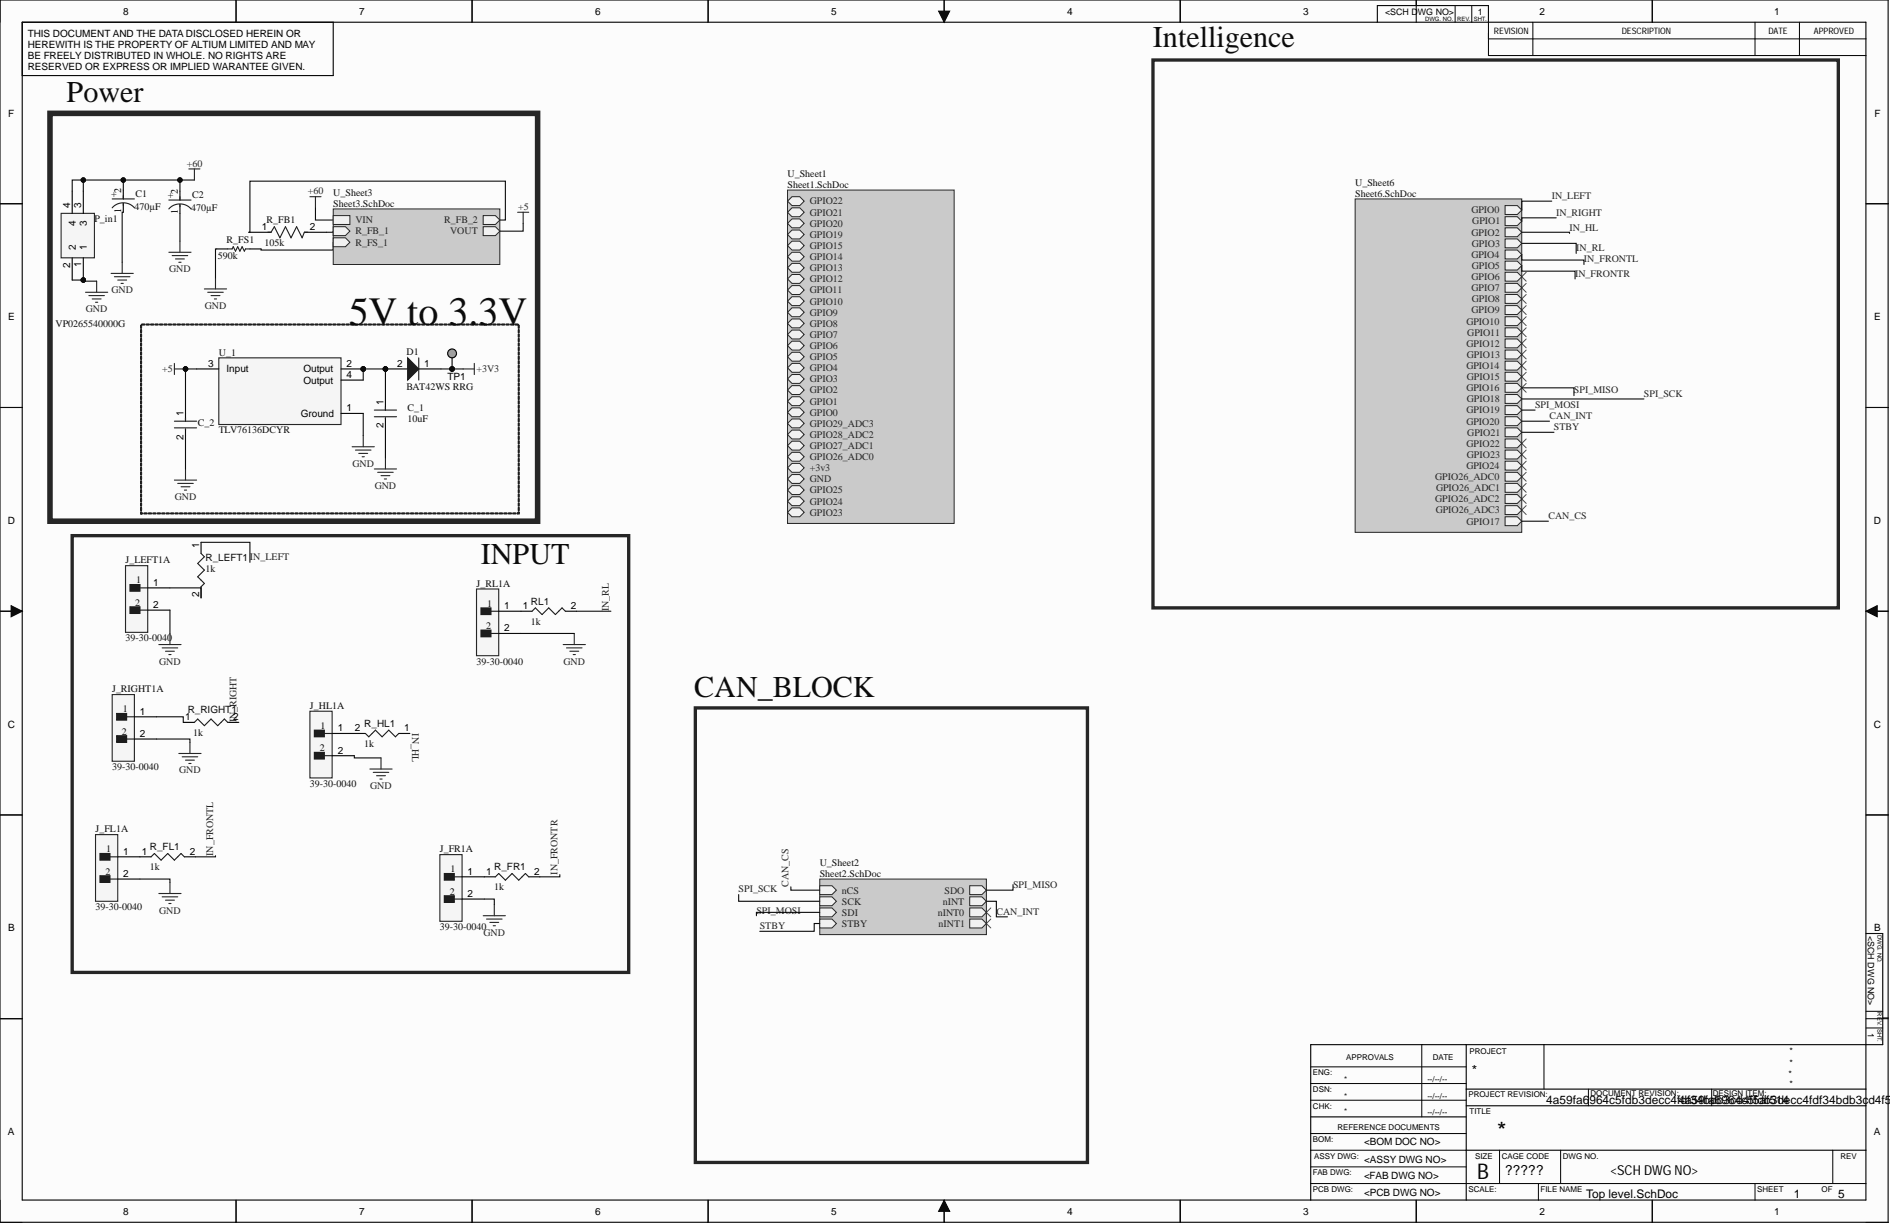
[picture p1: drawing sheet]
<svg xmlns="http://www.w3.org/2000/svg" width="431mm" height="279mm" viewBox="0 0 431 279" stroke-linecap="round" stroke-linejoin="round" font-family="sans-serif">
<defs><g id="words">
<text font-size="9.2" fill="#0e0e0e" x="79.6" y="74.1">5V to 3.3V</text>
<g font-size="6.9" fill="#0e0e0e">
<text x="263.2" y="10.7">Intelligence</text>
<text x="15.2" y="23.4">Power</text>
<text x="109.8" y="128.7">INPUT</text>
<text x="158.5" y="159.1">CAN_BLOCK</text>
</g>
<text font-size="5.5" x="341.8" y="259.9">*</text>
<text font-size="4.9" x="337.2" y="269.1">B</text>
<g font-size="3.2">
<text x="336" y="245.4">*</text>
<text x="343.6" y="268.2">?????</text>
</g>
<g font-size="3.1">
<text x="367.7" y="268.2">&lt;SCH DW</text>
<text x="379.6" y="268.2">G NO&gt;</text>
</g>
<g font-size="2.7">
<text x="353" y="252.1">4a59fa6964c5fdb3decc4fdf34bdb3cd4f5af514</text>
<text x="383.1" y="252.1">4a59fa6964c5fdb3decc4fdf34bdb3cd4f5a</text>
<text x="362.1" y="273.4">Top level.SchDoc</text>
<text x="409.5" y="273.4">1</text>
<text x="419.7" y="273.4">5</text>
</g>
<g font-size="2.3">
<text x="28.1" y="3.3">8</text>
<text x="82" y="3.3">7</text>
<text x="135.9" y="3.3">6</text>
<text x="189.8" y="3.3">5</text>
<text x="243.6" y="3.3">4</text>
<text x="297.5" y="3.3">3</text>
<text x="351.4" y="3.3">2</text>
<text x="405" y="3.3">1</text>
<text x="6.3" y="8.4">THIS DOCUMENT AND THE DATA DISCLOSED HEREIN OR</text>
<text x="6.3" y="11">HEREWITH IS THE PROPERTY OF ALTIUM LIMITED AND MAY</text>
<text x="6.3" y="13.5">BE FREELY DISTRIBUTED IN WHOLE. NO RIGHTS ARE</text>
<text x="6.3" y="16">RESERVED OR EXPRESS OR IMPLIED WARANTEE GIVEN.</text>
<text x="1.9" y="26.6">F</text>
<text x="427.9" y="26.6">F</text>
<text x="16" y="47.4" transform="rotate(-90 16 47.4)">4</text>
<text x="18.6" y="47.4" transform="rotate(-90 18.6 47.4)">3</text>
<text x="27.6" y="44.1" transform="rotate(-90 27.6 44.1)">2</text>
<text x="40.6" y="44.4" transform="rotate(-90 40.6 44.4)">2</text>
<text x="17.3" y="51.6" transform="rotate(-90 17.3 51.6)">4</text>
<text x="19.8" y="51.6" transform="rotate(-90 19.8 51.6)">3</text>
<text x="27.6" y="48.5" transform="rotate(-90 27.6 48.5)">1</text>
<text x="40.6" y="48.8" transform="rotate(-90 40.6 48.8)">1</text>
<text x="59.8" y="52.6">1</text>
<text x="70.7" y="52.6">2</text>
<text x="17.3" y="57.1" transform="rotate(-90 17.3 57.1)">2</text>
<text x="19.8" y="57.1" transform="rotate(-90 19.8 57.1)">1</text>
<text x="16" y="61.3" transform="rotate(-90 16 61.3)">2</text>
<text x="18.6" y="61" transform="rotate(-90 18.6 61)">1</text>
<text x="1.9" y="73.1">E</text>
<text x="427.8" y="73.1">E</text>
<text x="47.5" y="83.8">3</text>
<text x="79.1" y="83.8">2</text>
<text x="90.6" y="83.8">2</text>
<text x="96.9" y="83.8">1</text>
<text x="51.7" y="85">Input</text>
<text x="69.3" y="85">Output</text>
<text x="69.3" y="87.6">Output</text>
<text x="79.1" y="86.3">4</text>
<text x="102.2" y="86.8">TP1</text>
<text x="41.9" y="94.9" transform="rotate(-90 41.9 94.9)">1</text>
<text x="68.7" y="95.2">Ground</text>
<text x="79.1" y="93.9">1</text>
<text x="87.5" y="92.3" transform="rotate(-90 87.5 92.3)">1</text>
<text x="41.9" y="100.3" transform="rotate(-90 41.9 100.3)">2</text>
<text x="87.5" y="97.8" transform="rotate(-90 87.5 97.8)">2</text>
<text x="1.8" y="119.6">D</text>
<text x="427.8" y="119.6">D</text>
<text x="45.4" y="125.1" transform="rotate(-90 45.4 125.1)">1</text>
<text x="35" y="133.7">1</text>
<text x="45.4" y="136.4" transform="rotate(-90 45.4 136.4)">2</text>
<text x="35" y="138.8">2</text>
<text x="115.1" y="139.1">1</text>
<text x="119.3" y="139.1">1</text>
<text x="130.3" y="139.1">2</text>
<text x="115.1" y="144.1">2</text>
<text x="1.8" y="166.1">C</text>
<text x="31.9" y="163.2">1</text>
<text x="42.3" y="164.4">1</text>
<text x="53.2" y="164.4">2</text>
<text x="77.1" y="167">1</text>
<text x="81" y="167">2</text>
<text x="92.3" y="167">1</text>
<text x="427.8" y="166.1">C</text>
<text x="31.9" y="168.2">2</text>
<text x="77.1" y="172">2</text>
<text x="28.1" y="195.1">1</text>
<text x="32.4" y="195.1">1</text>
<text x="43.4" y="195.1">2</text>
<text x="28.1" y="200.2">2</text>
<text x="106.8" y="199.7">1</text>
<text x="111" y="199.7">1</text>
<text x="122" y="199.7">2</text>
<text x="106.8" y="204.8">2</text>
<text x="1.9" y="212.6">B</text>
<text x="427.8" y="212.6">B</text>
<text x="1.8" y="259.1">A</text>
<text x="311.4" y="261.3">&lt;BOM DOC NO&gt;</text>
<text x="427.8" y="259.1">A</text>
<text x="311.4" y="269.2">&lt;FAB DWG NO&gt;</text>
<text x="311.4" y="265.4">&lt;ASSY DWG NO&gt;</text>
<text x="311.4" y="273">&lt;PCB DWG NO&gt;</text>
<text x="28.1" y="277.3">8</text>
<text x="82" y="277.3">7</text>
<text x="135.9" y="277.3">6</text>
<text x="189.8" y="277.3">5</text>
<text x="243.6" y="277.3">4</text>
<text x="297.5" y="277.3">3</text>
<text x="351.4" y="277.3">2</text>
<text x="405" y="277.3">1</text>
</g>
<g font-size="2.3" fill="#262626">
<text x="42.6" y="38.1">+60</text>
<text x="70.3" y="44.4">+60</text>
<text x="118.3" y="47.9">+5</text>
<text x="184.8" y="46.7">GPIO22</text>
<text x="354.2" y="45.4">IN_LEFT</text>
<text x="81.1" y="51">VIN</text>
<text x="81.1" y="53.5">R_FB_1</text>
<text x="101.4" y="51">R_FB_2</text>
<text x="102.7" y="53.5">VOUT</text>
<text x="184.8" y="49.2">GPIO21</text>
<text x="184.8" y="51.8">GPIO20</text>
<text x="335.9" y="48.7">GPIO0</text>
<text x="335.9" y="53.8">GPIO2</text>
<text x="336.1" y="51.2">GPIO1</text>
<text x="355.2" y="49.2">IN_RIGHT</text>
<text x="358.3" y="52.8">IN_HL</text>
<text x="81.1" y="56.1">R_FS_1</text>
<text x="184.8" y="54.3">GPIO19</text>
<text x="184.8" y="56.8">GPIO15</text>
<text x="184.8" y="59.4">GPIO14</text>
<text x="335.9" y="58.9">GPIO4</text>
<text x="336" y="56.3">GPIO3</text>
<text x="359.8" y="57.3">IN_RL</text>
<text x="361.6" y="59.9">IN_FRONTL</text>
<text x="38.6" y="62.2">GND</text>
<text x="184.8" y="61.9">GPIO13</text>
<text x="184.8" y="64.4">GPIO12</text>
<text x="335.9" y="63.9">GPIO6</text>
<text x="336" y="61.4">GPIO5</text>
<text x="359.6" y="63.2">IN_FRONTR</text>
<text x="19.6" y="71.3">GND</text>
<text x="25.4" y="67">GND</text>
<text x="46.7" y="70.5">GND</text>
<text x="184.8" y="67">GPIO11</text>
<text x="184.8" y="69.5">GPIO10</text>
<text x="335.9" y="66.5">GPIO7</text>
<text x="335.9" y="71.5">GPIO9</text>
<text x="336" y="69">GPIO8</text>
<text x="184.8" y="72">GPIO9</text>
<text x="184.8" y="74.6">GPIO8</text>
<text x="184.8" y="77.1">GPIO7</text>
<text x="334.7" y="74.1">GPIO10</text>
<text x="335" y="76.6">GPIO11</text>
<text x="184.8" y="79.7">GPIO6</text>
<text x="184.8" y="82.2">GPIO5</text>
<text x="334.8" y="79.1">GPIO12</text>
<text x="334.9" y="81.7">GPIO13</text>
<text x="37" y="85">+5</text>
<text x="108.8" y="85">+3V3</text>
<text x="184.8" y="84.7">GPIO4</text>
<text x="184.8" y="87.3">GPIO3</text>
<text x="184.8" y="89.8">GPIO2</text>
<text x="334.7" y="84.2">GPIO14</text>
<text x="334.7" y="89.3">GPIO16</text>
<text x="334.8" y="86.8">GPIO15</text>
<text x="359.3" y="89.8">SPI_MISO</text>
<text x="184.8" y="92.3">GPIO1</text>
<text x="184.8" y="94.9">GPIO0</text>
<text x="334.8" y="94.4">GPIO19</text>
<text x="334.8" y="91.8">GPIO18</text>
<text x="350.4" y="93.1">SPI_MOSI</text>
<text x="353.7" y="95.6">CAN_INT</text>
<text x="375.3" y="90.6">SPI_SCK</text>
<text x="184.8" y="97.4">GPIO29_ADC3</text>
<text x="184.8" y="100">GPIO28_ADC2</text>
<text x="334.7" y="96.9">GPIO20</text>
<text x="334.8" y="102">GPIO22</text>
<text x="335" y="99.4">GPIO21</text>
<text x="354.7" y="98.2">STBY</text>
<text x="80.5" y="106.5">GND</text>
<text x="184.8" y="102.5">GPIO27_ADC1</text>
<text x="184.8" y="105">GPIO26_ADC0</text>
<text x="184.8" y="107.6">+3v3</text>
<text x="334.7" y="107.1">GPIO24</text>
<text x="334.9" y="104.5">GPIO23</text>
<text x="85.5" y="111.6">GND</text>
<text x="184.8" y="110.1">GND</text>
<text x="184.8" y="112.6">GPIO25</text>
<text x="327.6" y="109.6">GPIO26_ADC0</text>
<text x="327.8" y="112.1">GPIO26_ADC1</text>
<text x="39.9" y="114.2">GND</text>
<text x="184.8" y="115.2">GPIO24</text>
<text x="184.8" y="117.7">GPIO23</text>
<text x="327.6" y="114.7">GPIO26_ADC2</text>
<text x="327.7" y="117.2">GPIO26_ADC3</text>
<text x="334.8" y="119.7">GPIO17</text>
<text x="353.5" y="118.5">CAN_CS</text>
<text x="57.1" y="127.9">IN_LEFT</text>
<text x="139" y="139.5" transform="rotate(-90 139 139.5)">IN_RL</text>
<text x="36.3" y="151.7">GND</text>
<text x="128.6" y="151.7">GND</text>
<text x="54" y="164.9" transform="rotate(-90 54 164.9)">IN_RIGHT</text>
<text x="94.1" y="167.4" transform="rotate(90 94.1 167.4)">IN_HL</text>
<text x="40.9" y="176.6">GND</text>
<text x="84.5" y="180.1">GND</text>
<text x="48.7" y="195.3" transform="rotate(-90 48.7 195.3)">IN_FRONTL</text>
<text x="127.3" y="199.6" transform="rotate(-90 127.3 199.6)">IN_FRONTR</text>
<text x="168.6" y="203.7">SPI_SCK</text>
<text x="180" y="202.4" transform="rotate(-90 180 202.4)">CAN_CS</text>
<text x="192.2" y="204">nCS</text>
<text x="215.6" y="204">SDO</text>
<text x="231.3" y="202.7">SPI_MISO</text>
<text x="36.3" y="208.5">GND</text>
<text x="172.7" y="208.5">SPI_MOSI</text>
<text x="192.2" y="206.5">SCK</text>
<text x="192.2" y="209">SDI</text>
<text x="214.1" y="209">nINT0</text>
<text x="215.2" y="206.5">nINT</text>
<text x="227.4" y="208.8">CAN_INT</text>
<text x="110.4" y="213.6">GND</text>
<text x="173.4" y="212.1">STBY</text>
<text x="192.2" y="211.6">STBY</text>
<text x="214.3" y="211.6">nINT1</text>
</g>
<g font-size="2.3" fill="#0e0e0e">
<text x="179.8" y="40.3">U_Sheet1</text>
<text x="25.4" y="44.9">+</text>
<text x="30.7" y="47.9">470µF</text>
<text x="30.9" y="44.9">C1</text>
<text x="38.3" y="45.2">+</text>
<text x="43.9" y="45.2">C2</text>
<text x="76.1" y="44.6">U_Sheet3</text>
<text x="76.1" y="47.2">Sheet3.SchDoc</text>
<text x="179.8" y="42.9">Sheet1.SchDoc</text>
<text x="309.3" y="42.4">U_Sheet6</text>
<text x="309.3" y="44.9">Sheet6.SchDoc</text>
<text x="21.6" y="50.7">P_in1</text>
<text x="43.6" y="48.2">470µF</text>
<text x="60.9" y="51">R_FB1</text>
<text x="49.7" y="59.1">590k</text>
<text x="51.7" y="55.6">R_FS1</text>
<text x="60.3" y="56.1">105k</text>
<text x="12.7" y="74.6">VP0265540000G</text>
<text x="50" y="81.2">U_1</text>
<text x="92.8" y="80.9">D1</text>
<text x="92.8" y="89">BAT42WS RRG</text>
<text x="93.1" y="93.9">C_1</text>
<text x="45.1" y="97.2">C_2</text>
<text x="50" y="98.9">TLV76136DCYR</text>
<text x="93.1" y="96.4">10uF</text>
<text x="28.7" y="128.6">J_LEFT1A</text>
<text x="46.9" y="130.6">1k</text>
<text x="46.9" y="128.2">R_LEFT1</text>
<text x="31.1" y="133.2">1</text>
<text x="108.8" y="133.9">J_RL1A</text>
<text x="30.9" y="138.3">2</text>
<text x="111" y="143.6">2</text>
<text x="111.2" y="138.5">1</text>
<text x="121.2" y="142.6">1k</text>
<text x="121.2" y="138">RL1</text>
<text x="28.7" y="146.4">39-30-0040</text>
<text x="108.8" y="151.7">39-30-0040</text>
<text x="25.6" y="158">J_RIGHT1A</text>
<text x="70.7" y="161.8">J_HL1A</text>
<text x="27.8" y="167.7">2</text>
<text x="28.1" y="162.6">1</text>
<text x="42.9" y="162.7">R_RIGHT1</text>
<text x="44.1" y="167.9">1k</text>
<text x="73.2" y="166.4">1</text>
<text x="83.2" y="165.9">R_HL1</text>
<text x="73" y="171.5">2</text>
<text x="83.2" y="170.5">1k</text>
<text x="25.6" y="175.8">39-30-0040</text>
<text x="70.7" y="179.6">39-30-0040</text>
<text x="21.8" y="190">J_FL1A</text>
<text x="24.3" y="194.6">1</text>
<text x="34.2" y="194.1">R_FL1</text>
<text x="100.4" y="194.6">J_FR1A</text>
<text x="187.1" y="197.6">U_Sheet2</text>
<text x="24" y="199.6">2</text>
<text x="34.2" y="198.6">1k</text>
<text x="102.9" y="199.1">1</text>
<text x="112.8" y="203.2">1k</text>
<text x="112.8" y="198.7">R_FR1</text>
<text x="187.1" y="200.2">Sheet2.SchDoc</text>
<text x="21.8" y="207.8">39-30-0040</text>
<text x="102.7" y="204.2">2</text>
<text x="100.4" y="212.3">39-30-0040</text>
</g>
<g font-size="2">
<text x="316.2" y="3.4">&lt;SCH DWG NO&gt;</text>
<text x="337.4" y="3.4">1</text>
<text x="341" y="7.7">REVISION</text>
<text x="370.2" y="7.7">DESCRIPTION</text>
<text x="403.7" y="7.7">DATE</text>
<text x="414.1" y="7.7">APPROVED</text>
<text x="426.4" y="213.6" transform="rotate(90 426.4 213.6)">&lt;SCH DWG NO&gt;</text>
<text x="426.4" y="235.8" transform="rotate(90 426.4 235.8)">1</text>
<text x="408.3" y="245.9">*</text>
<text x="408.5" y="240.6">*</text>
<text x="408.5" y="243.2">*</text>
<text x="408.5" y="248.2">*</text>
</g>
<g font-size="1.8">
<text x="299.7" y="245.4">ENG:</text>
<text x="307.3" y="241.9">APPROVALS</text>
<text x="327.1" y="241.9">DATE</text>
<text x="335.5" y="240.6">PROJECT</text>
<text x="299.7" y="249.2">DSN:</text>
<text x="306.8" y="247">*</text>
<text x="306.8" y="250.8">*</text>
<text x="325.8" y="247">--/--/--</text>
<text x="325.8" y="250.8">--/--/--</text>
<text x="335.2" y="250.5">PROJECT REVISION:</text>
<text x="363.1" y="250.3">DOCUMENT REVISION:</text>
<text x="391" y="250.3">DESIGN ITEM:</text>
<text x="299.7" y="253">CHK:</text>
<text x="305.3" y="257.9">REFERENCE DOCUMENTS</text>
<text x="306.8" y="254.3">*</text>
<text x="325.8" y="254.6">--/--/--</text>
<text x="335.5" y="254.3">TITLE</text>
<text x="299.7" y="260.7">BOM:</text>
<text x="299.7" y="268.3">FAB DWG:</text>
<text x="300" y="264.5">ASSY DWG:</text>
<text x="336.7" y="264.5">SIZE</text>
<text x="342.8" y="264.5">CAGE CODE</text>
<text x="356.8" y="264.5">DWG NO.</text>
<text x="420.2" y="264.5">REV</text>
<text x="299.7" y="272.1">PCB DWG:</text>
<text x="335.2" y="272.1">SCALE:</text>
<text x="351.7" y="272.1">FILE NAME</text>
<text x="401.1" y="272.1">SHEET</text>
<text x="415.8" y="272.1">OF</text>
</g>
<g font-size="1.4">
<text x="325.3" y="4.8">DWG. NO.</text>
<text x="332.7" y="4.8">REV.</text>
<text x="336.5" y="4.8">SHT.</text>
<text x="428.6" y="213.3" transform="rotate(90 428.6 213.3)">DWG. NO.</text>
<text x="428.6" y="231.1" transform="rotate(90 428.6 231.1)">REV.</text>
<text x="428.6" y="234.9" transform="rotate(90 428.6 234.9)">SHT.</text>
</g>
</g></defs>
<g fill="#fcfcfc">
<path d="M0 0h431.1v279h-431.1z" fill-rule="evenodd"/>
<path d="M5.1 5.1h420.9v268.9h-420.9z" fill-rule="evenodd"/>
</g>
<g fill="none" stroke="#000" stroke-width=".23">
<path d="M0 0v5.1M53.9 0v5.1M107.8 0v5.1M161.6 0v5.1M215.5 0v5.1M269.4 0v5.1M323.3 0v5.1M377.2 0v5.1M214.3 2.5h2.5l-1.3 2.6zM332.2 1.3v3.8M336 1.3v3.8M339.8 5.1v7.6h86.2"/>
<path d="M339.8 8.9h86.2M349.9 5.1v7.6M400.6 5.1v7.6M410.8 5.1v7.6M0 46.5h5.1M426 46.5h5.1M0 93h5.1M426 93h5.1M0 139.5h5.1M2.5 138.3l2.6 1.2-2.6 1.3zM426 139.5l2.5-1.2v2.5zM426 139.5h5.1"/>
<path d="M0 186h5.1M426 186h5.1M0 232.5h5.1M324.6 238.5v16.4M352.5 238.5v10.1M426 232.5h5.1M426 234.7h3.8M426 230.8h3.8M299.2 247.3h35.5M299.2 243.5h35.5M299.2 251.1h35.5M299.2 258.8h35.5"/>
<path d="M362.6 248.6v3.8M390.7 248.6v3.8M0 274v5h5.1M53.9 274v5M107.8 274v5M161.6 274v5M215.5 274l1.3 2.5h-2.5zM215.5 274v5M269.4 274v5M299.2 270.2h126.8M299.2 262.6h35.5M299.2 266.4h35.5"/>
<path d="M323.3 274v5M342.3 262.6v7.6M351.2 270.2v3.8M356.3 262.6v7.6M377.2 274v5M400.6 270.2v3.8M418.4 262.6v7.6M426 279h5.1"/>
</g>
<g fill="none" stroke="#000" stroke-width=".25">
<path d="M0 0h431v279h-431zM53.9 0v5.1M107.8 0v5.1M161.6 0v5.1M215.5 0v5.1M269.4 0v5.1M323.3 0v1.3M377.2 0v5.1M5.1 5.1h420.8v268.8h-420.8zM76.1 5.1v12.2h-71M314.4 5.1v-3.8h25.4v3.8M0 46.5h5.1"/>
<path d="M426 46.5h5.1M0 93h5.1M426 93h5.1M0 139.5h5.1M45.9 123.8v2.5M45.9 133.9v2.6M426 139.5h5.1M0 186h5.1M426 186h5.1M426 213.1h3.8v25.4h-130.6v35.5M0 232.5h5.1M334.7 238.5v35.5"/>
<path d="M429.8 232.4h1.3M299.2 254.9h35.5M334.7 248.6h91.3M334.7 252.4h91.3M53.9 274v5M107.8 274v5M161.6 274v5M215.5 274v5M269.4 274v5M323.3 274v5M334.7 262.6h91.3M377.2 274v5"/>
</g>
<path d="M214.3 2.5h2.5l-1.3 2.6zM2.5 138.3l2.6 1.2-2.6 1.3zM426 139.5l2.5-1.2v2.5zM215.5 274l1.3 2.5h-2.5z" fill="#000"/>
<path d="M11.4 25.9h111.3v93.1h-111.3z" fill="none" stroke="#262626" stroke-width="1.3"/>
<path d="M263.2 13.7h156.5v125.1h-156.5zM16.5 122.3h127v99.7h-127zM158.7 161.6h89.5v103.8h-89.5z" fill="none" stroke="#262626" stroke-width=".76"/>
<g fill="none" stroke="#262626" stroke-width=".25">
<path d="M36.3 147.1h5M37 147.9h3.6M37.8 148.7h2M38.5 149.4h.5M38.8 144.6v2.5M40.8 172h5.1M41.6 172.8h3.5M42.3 173.5h2.1M43.1 174.3h.5M43.4 169.5v2.5M36.3 204h5M37 204.7h3.6"/>
<path d="M37.8 205.5h2M38.5 206.2h.5M38.8 201.4v2.6M110.3 209h5.1M111.1 209.8h3.5M111.8 210.6h2.1M112.6 211.3h.5M112.8 206.5v2.5"/>
</g>
<path d="M45.9 126.3l.8 .8-1.6 1.5 1.6 1.5-1.6 1.6 1.6 1.5-.8 .7" fill="none" stroke="#1c1c1c" stroke-width=".25"/>
<g fill="none" stroke="#4c4c4c" stroke-width=".23">
<path d="M346.4 62.2l2 2M346.4 64.7l2 2M346.4 67.2l2 2.1M346.4 69.8l2 2M346.4 72.3l2 2M346.4 74.8l2 2.1M346.4 77.4l2 2M346.4 79.9l2 2M348.4 62.2l-2 2M348.4 64.7l-2 2M348.4 67.2l-2 2.1M348.4 69.8l-2 2"/>
<path d="M348.4 72.3l-2 2M348.4 74.8l-2 2.1M348.4 77.4l-2 2M348.4 79.9l-2 2M346.4 82.4l2 2.1M346.4 85l2 2M346.4 87.5l2 2M348.4 85l-2 2M348.4 87.5l-2 2M348.4 82.4l-2 2.1M346.4 100.2l2 2M346.4 102.7l2 2.1"/>
<path d="M346.4 105.3l2 2M346.4 107.8l2 2M346.4 110.4l2 2M346.4 112.9l2 2M346.4 115.4l2 2.1M348.4 100.2l-2 2M348.4 102.7l-2 2.1M348.4 105.3l-2 2M348.4 107.8l-2 2M348.4 110.4l-2 2M348.4 112.9l-2 2M348.4 115.4l-2 2.1"/>
<path d="M224.2 207.3l2 2M224.2 209.8l2 2M226.2 207.3l-2 2M226.2 209.8l-2 2"/>
</g>
<path d="M28.7 129.1h5v15.2h-5z" fill-rule="evenodd" fill="#f5f5f5"/>
<path d="M28.7 129.1h5v15.2h-5z" fill="none" stroke="#262626" stroke-width=".25"/>
<path d="M29.7 133.4h2.2v1.6h-2.2z" fill-rule="evenodd" fill="#1c1c1c"/>
<path d="M29.7 133.4h2.2v1.6h-2.2zM31.9 134.2h1.8" fill="none" stroke="#1c1c1c" stroke-width=".25"/>
<path d="M29.7 138.5h2.2v1.5h-2.2z" fill-rule="evenodd" fill="#1c1c1c"/>
<path d="M29.7 138.5h2.2v1.5h-2.2zM31.9 139.3h1.8M44.4 164.9l.7-.8 1.6 1.6 1.5-1.6 1.5 1.6 1.5-1.6 .8 .8" fill="none" stroke="#1c1c1c" stroke-width=".25"/>
<path d="M33.7 134.2h5.1M33.7 139.3h5.1M41.8 164.9h2.6M52 164.9h2.5" fill="none" stroke="#000" stroke-width=".25"/>
<path d="M25.6 158.6h5.1v15.2h-5.1z" fill-rule="evenodd" fill="#f5f5f5"/>
<path d="M25.6 158.6h5.1v15.2h-5.1z" fill="none" stroke="#262626" stroke-width=".25"/>
<path d="M26.6 162.9h2.3v1.5h-2.3z" fill-rule="evenodd" fill="#1c1c1c"/>
<path d="M26.6 162.9h2.3v1.5h-2.3zM28.9 163.6h1.8" fill="none" stroke="#1c1c1c" stroke-width=".25"/>
<path d="M26.6 167.9h2.3v1.6h-2.3z" fill-rule="evenodd" fill="#1c1c1c"/>
<path d="M26.6 167.9h2.3v1.6h-2.3zM28.9 168.7h1.8" fill="none" stroke="#1c1c1c" stroke-width=".25"/>
<path d="M30.7 163.6h5.1M30.7 168.7h5.1" fill="none" stroke="#000" stroke-width=".25"/>
<path d="M108.8 134.5h5.1v15.2h-5.1z" fill-rule="evenodd" fill="#f5f5f5"/>
<path d="M108.8 134.5h5.1v15.2h-5.1z" fill="none" stroke="#262626" stroke-width=".25"/>
<path d="M109.8 138.8h2.3v1.5h-2.3z" fill-rule="evenodd" fill="#1c1c1c"/>
<path d="M109.8 138.8h2.3v1.5h-2.3zM112.1 139.5h1.8" fill="none" stroke="#1c1c1c" stroke-width=".25"/>
<path d="M109.8 143.8h2.3v1.6h-2.3z" fill-rule="evenodd" fill="#1c1c1c"/>
<path d="M121.5 139.5l.7-.7 1.5 1.5 1.6-1.5 1.5 1.5 1.5-1.5 .8 .7M109.8 143.8h2.3v1.6h-2.3zM112.1 144.6h1.8" fill="none" stroke="#1c1c1c" stroke-width=".25"/>
<path d="M113.9 139.5h7.6M129.1 139.5h2.5M113.9 144.6h5" fill="none" stroke="#000" stroke-width=".25"/>
<path d="M128.6 147.1h5M129.3 147.9h3.6M130.1 148.7h2M130.8 149.4h.5M131.1 144.6v2.5" fill="none" stroke="#262626" stroke-width=".25"/>
<path d="M70.7 162.4h5.1v15.2h-5.1z" fill-rule="evenodd" fill="#f5f5f5"/>
<path d="M70.7 162.4h5.1v15.2h-5.1z" fill="none" stroke="#262626" stroke-width=".25"/>
<path d="M71.8 166.7h2.2v1.5h-2.2z" fill-rule="evenodd" fill="#1c1c1c"/>
<path d="M71.8 166.7h2.2v1.5h-2.2zM74 167.4h1.8" fill="none" stroke="#1c1c1c" stroke-width=".25"/>
<path d="M71.8 171.7h2.2v1.6h-2.2z" fill-rule="evenodd" fill="#1c1c1c"/>
<path d="M71.8 171.7h2.2v1.6h-2.2zM74 172.5h1.8M83.4 167.4l.8 .8 1.5-1.5 1.5 1.5 1.5-1.5 1.6 1.5 .7-.8" fill="none" stroke="#1c1c1c" stroke-width=".25"/>
<path d="M75.8 167.4h7.6M75.8 172.5h5.1M91 167.4h2.6" fill="none" stroke="#000" stroke-width=".25"/>
<path d="M84.4 175.5h5.1M85.2 176.3h3.5M86 177.1h2M86.7 177.8h.5M87 173v2.5" fill="none" stroke="#262626" stroke-width=".25"/>
<path d="M100.4 195.1h5.1v15.2h-5.1z" fill-rule="evenodd" fill="#f5f5f5"/>
<path d="M100.4 195.1h5.1v15.2h-5.1z" fill="none" stroke="#262626" stroke-width=".25"/>
<path d="M101.4 199.4h2.3v1.5h-2.3z" fill-rule="evenodd" fill="#1c1c1c"/>
<path d="M101.4 199.4h2.3v1.5h-2.3zM103.7 200.2h1.8" fill="none" stroke="#1c1c1c" stroke-width=".25"/>
<path d="M101.4 204.5h2.3v1.5h-2.3z" fill-rule="evenodd" fill="#1c1c1c"/>
<path d="M101.4 204.5h2.3v1.5h-2.3zM103.7 205.2h1.8M113.1 200.2l.8-.8 1.5 1.5 1.5-1.5 1.5 1.5 1.5-1.5 .8 .8" fill="none" stroke="#1c1c1c" stroke-width=".25"/>
<path d="M105.5 200.2h7.6M105.5 205.2h5.1M120.7 200.2h2.5" fill="none" stroke="#000" stroke-width=".25"/>
<path d="M21.8 190.5h5.1v15.2h-5.1z" fill-rule="evenodd" fill="#f5f5f5"/>
<path d="M21.8 190.5h5.1v15.2h-5.1z" fill="none" stroke="#262626" stroke-width=".25"/>
<path d="M22.8 194.8h2.3v1.5h-2.3z" fill-rule="evenodd" fill="#1c1c1c"/>
<path d="M22.8 194.8h2.3v1.5h-2.3zM25.1 195.6h1.8" fill="none" stroke="#1c1c1c" stroke-width=".25"/>
<path d="M22.8 199.9h2.3v1.5h-2.3z" fill-rule="evenodd" fill="#1c1c1c"/>
<path d="M22.8 199.9h2.3v1.5h-2.3zM34.5 195.6l.7-.8 1.6 1.5 1.5-1.5 1.5 1.5 1.5-1.5 .8 .8M25.1 200.7h1.8" fill="none" stroke="#1c1c1c" stroke-width=".25"/>
<path d="M26.9 195.6h7.6M42.1 195.6h2.5M26.9 200.7h5" fill="none" stroke="#000" stroke-width=".25"/>
<path d="M187.1 200.7h38.1v12.6h-38.1z" fill-rule="evenodd" fill="#cacaca"/>
<path d="M187.1 200.7h38.1v12.6h-38.1z" fill="none" stroke="#262626" stroke-width=".23"/>
<path d="M187.1 202.2h2.8l1 1-1 1h-2.8z" fill-rule="evenodd" fill="#f0f0f0"/>
<path d="M187.1 202.2h2.8l1 1-1 1h-2.8z" fill="none" stroke="#262626" stroke-width=".23"/>
<path d="M187.1 204.7h2.8l1 1-1 1h-2.8z" fill-rule="evenodd" fill="#f0f0f0"/>
<path d="M187.1 204.7h2.8l1 1-1 1h-2.8z" fill="none" stroke="#262626" stroke-width=".23"/>
<path d="M187.1 207.3h2.8l1 1-1 1h-2.8z" fill-rule="evenodd" fill="#f0f0f0"/>
<path d="M187.1 207.3h2.8l1 1-1 1h-2.8z" fill="none" stroke="#262626" stroke-width=".23"/>
<path d="M221.4 202.2h2.8l1 1-1 1h-2.8z" fill-rule="evenodd" fill="#f0f0f0"/>
<path d="M221.4 202.2h2.8l1 1-1 1h-2.8z" fill="none" stroke="#262626" stroke-width=".23"/>
<path d="M221.4 204.7h2.8l1 1-1 1h-2.8z" fill-rule="evenodd" fill="#f0f0f0"/>
<path d="M221.4 204.7h2.8l1 1-1 1h-2.8z" fill="none" stroke="#262626" stroke-width=".23"/>
<path d="M221.4 207.3h2.8l1 1-1 1h-2.8z" fill-rule="evenodd" fill="#f0f0f0"/>
<path d="M221.4 207.3h2.8l1 1-1 1h-2.8z" fill="none" stroke="#262626" stroke-width=".23"/>
<path d="M221.4 209.8h2.8l1 1-1 1h-2.8z" fill-rule="evenodd" fill="#f0f0f0"/>
<path d="M221.4 209.8h2.8l1 1-1 1h-2.8z" fill="none" stroke="#262626" stroke-width=".23"/>
<path d="M187.1 209.8h2.8l1 1-1 1h-2.8z" fill-rule="evenodd" fill="#f0f0f0"/>
<path d="M187.1 209.8h2.8l1 1-1 1h-2.8z" fill="none" stroke="#262626" stroke-width=".23"/>
<path d="M70.7 44.9h2.6M72 44.9v2.5M118.2 48.5h2.5M119.4 48.5v2.5M39.8 83v2.5M39.8 84.2h2.5" fill="none" stroke="#262626" stroke-width=".25"/>
<path d="M32.1 116.9h.2l-.1 .4zM32.1 115.8l.2 .1-.1 .7zM32.1 114.8l.2 .1-.1 .7zM32.1 113.8l.2 .1-.1 .6zM32.1 112.8l.2 .1-.1 .6zM32.1 111.8l.2 .1-.1 .6zM32.1 110.8l.2 .1-.1 .6zM32.1 109.8h.2l-.1 .7zM32.1 108.7l.2 .1-.1 .7zM32.1 107.7l.2 .1-.1 .6zM32.1 106.7l.2 .1-.1 .6zM32.1 105.7l.2 .1-.1 .6zM32.1 104.7l.2 .1-.1 .6zM32.1 103.7l.2 .1-.1 .6zM32.1 102.7h.2l-.1 .7zM32.1 101.6l.2 .1-.1 .7zM32.1 100.6l.2 .1-.1 .6zM32.1 99.6l.2 .1-.1 .6zM32.1 98.6l.2 .1-.1 .6zM32.1 97.6l.2 .1-.1 .6zM32.1 96.6l.2 .1-.1 .6zM32.1 95.5l.2 .1-.1 .7zM32.1 94.5l.2 .1-.1 .7zM32.1 93.5l.2 .1-.1 .6zM32.1 92.5l.2 .1-.1 .6zM32.1 91.5l.2 .1-.1 .6zM32.1 90.5l.2 .1-.1 .6zM32.1 89.5h.2l-.1 .7zM32.1 88.4l.2 .1-.1 .7zM32.1 87.4l.2 .1-.1 .7zM32.1 86.4l.2 .1-.1 .6zM32.1 85.4l.2 .1-.1 .6zM32.1 84.4l.2 .1-.1 .6zM32.1 83.4l.2 .1-.1 .6zM32.1 82.4h.2l-.1 .7zM32.1 81.3l.2 .1-.1 .7zM32.1 80.3l.2 .1-.1 .7zM32.1 79.3l.2 .1-.1 .6zM32.1 78.3l.2 .1-.1 .6zM32.1 77.3l.2 .1-.1 .6zM32.1 76.3l.2 .1-.1 .6zM32.1 75.3h.2l-.1 .7zM32.1 74.2l.2 .1-.1 .7zM32.4 74l.7 .1-.6 .1zM33.4 74l.7 .1-.6 .1zM34.4 74l.7 .1-.6 .1zM35.4 74l.7 .1-.6 .1zM36.4 74l.7 .1-.6 .1zM37.4 74l.8 .1-.7 .1zM38.5 74l.7 .1-.7 .1zM39.5 74l.7 .1-.6 .1zM40.5 74l.7 .1-.6 .1zM41.5 74l.7 .1-.6 .1zM42.5 74l.7 .1-.6 .1zM43.5 74l.7 .1-.6 .1zM44.5 74l.8 .1-.7 .1zM45.6 74l.7 .1-.7 .1zM46.6 74l.7 .1-.6 .1zM47.6 74l.7 .1-.6 .1zM48.6 74l.7 .1-.6 .1zM49.6 74l.7 .1-.6 .1zM50.6 74l.7 .1-.6 .1zM51.6 74l.8 .1-.7 .1zM52.7 74l.7 .1-.7 .1zM53.7 74l.7 .1-.6 .1zM54.7 74l.7 .1-.6 .1zM55.7 74l.7 .1-.6 .1zM56.7 74l.7 .1-.6 .1zM57.7 74l.7 .1-.6 .1zM58.7 74l.8 .1-.7 .1zM59.8 74l.7 .1-.7 .1zM60.8 74l.7 .1-.6 .1zM61.8 74l.7 .1-.6 .1zM62.8 74l.7 .1-.6 .1zM63.8 74l.7 .1-.6 .1zM64.8 74l.7 .1-.6 .1zM65.8 74l.8 .1-.7 .1zM66.9 74l.7 .1-.7 .1zM67.9 74l.7 .1-.6 .1zM68.9 74l.7 .1-.6 .1zM69.9 74l.7 .1-.6 .1zM70.9 74l.7 .1-.6 .1zM71.9 74l.7 .1-.6 .1zM72.9 74l.8 .1-.7 .1zM74 74l.7 .1-.7 .1zM75 74l.7 .1-.6 .1zM76 74l.7 .1-.6 .1zM77 74l.7 .1-.6 .1zM78 74l.7 .1-.6 .1zM79 74l.7 .1-.6 .1zM80 74l.8 .1-.7 .1zM81.1 74l.7 .1-.7 .1zM82.1 74l.7 .1-.6 .1zM83.1 74l.7 .1-.6 .1zM84.1 74l.7 .1-.6 .1zM85.1 74l.7 .1-.6 .1zM86.1 74l.7 .1-.6 .1zM87.1 74l.8 .1-.7 .1zM88.2 74l.7 .1-.7 .1zM89.2 74l.7 .1-.6 .1zM90.2 74l.7 .1-.6 .1zM91.2 74l.7 .1-.6 .1zM92.2 74l.7 .1-.6 .1zM93.2 74l.7 .1-.6 .1zM94.2 74l.8 .1-.7 .1zM95.3 74l.7 .1-.7 .1zM96.3 74l.7 .1-.6 .1zM97.3 74l.7 .1-.6 .1zM98.3 74l.7 .1-.6 .1zM99.3 74l.7 .1-.6 .1zM100.3 74l.7 .1-.6 .1zM101.3 74l.8 .1-.7 .1zM102.4 74l.7 .1-.7 .1zM103.4 74l.7 .1-.6 .1zM104.4 74l.7 .1-.6 .1zM105.4 74l.7 .1-.6 .1zM106.4 74l.7 .1-.6 .1zM107.4 74l.7 .1-.6 .1zM108.4 74l.8 .1-.7 .1zM109.5 74l.7 .1-.7 .1zM110.5 74l.7 .1-.6 .1zM111.5 74l.7 .1-.6 .1zM112.5 74l.7 .1-.6 .1zM113.5 74l.7 .1-.6 .1zM114.5 74l.7 .1-.6 .1zM115.5 74l.8 .1-.7 .1zM116.6 74l.7 .1-.7 .1zM117.6 74l.7 .1-.6 .1zM118.3 74.2l.2 .1-.1 .7zM118.3 75.3h.2l-.1 .7zM118.3 76.3l.2 .1-.1 .6zM118.3 77.3l.2 .1-.1 .6zM118.3 78.3l.2 .1-.1 .6zM118.3 79.3l.2 .1-.1 .6zM118.3 80.3l.2 .1-.1 .7zM118.3 81.3l.2 .1-.1 .7zM118.3 82.4h.2l-.1 .7zM118.3 83.4l.2 .1-.1 .6zM118.3 84.4l.2 .1-.1 .6zM118.3 85.4l.2 .1-.1 .6zM118.3 86.4l.2 .1-.1 .6zM118.3 87.4l.2 .1-.1 .7zM118.3 88.4l.2 .1-.1 .7zM118.3 89.5h.2l-.1 .7zM118.3 90.5l.2 .1-.1 .6zM118.3 91.5l.2 .1-.1 .6zM118.3 92.5l.2 .1-.1 .6zM118.3 93.5l.2 .1-.1 .6zM118.3 94.5l.2 .1-.1 .7zM118.3 95.5l.2 .1-.1 .7zM118.3 96.6l.2 .1-.1 .6zM118.3 97.6l.2 .1-.1 .6zM118.3 98.6l.2 .1-.1 .6zM118.3 99.6l.2 .1-.1 .6zM118.3 100.6l.2 .1-.1 .6zM118.3 101.6l.2 .1-.1 .7zM118.3 102.7h.2l-.1 .7zM118.3 103.7l.2 .1-.1 .6zM118.3 104.7l.2 .1-.1 .6zM118.3 105.7l.2 .1-.1 .6zM118.3 106.7l.2 .1-.1 .6zM118.3 107.7l.2 .1-.1 .6zM118.3 108.7l.2 .1-.1 .7zM118.3 109.8h.2l-.1 .7zM118.3 110.8l.2 .1-.1 .6zM118.3 111.8l.2 .1-.1 .6zM118.3 112.8l.2 .1-.1 .6zM118.3 113.8l.2 .1-.1 .6zM118.3 114.8l.2 .1-.1 .7zM118.3 115.8l.2 .1-.1 .7zM118.3 116.9h.2v.4h-.4v-.2h.3l-.1 .1zM117.1 117.1l.7 .1-.7 .1zM116 117.1l.8 .1-.7 .1zM115 117.1l.8 .1-.7 .1zM114 117.1l.7 .1-.6 .1zM113 117.1l.7 .1-.6 .1zM112 117.1l.7 .1-.6 .1zM111 117.1l.7 .1-.6 .1zM110 117.1l.7 .1-.7 .1zM108.9 117.1l.8 .1-.7 .1zM107.9 117.1l.8 .1-.7 .1zM106.9 117.1l.7 .1-.6 .1zM105.9 117.1l.7 .1-.6 .1zM104.9 117.1l.7 .1-.6 .1zM103.9 117.1l.7 .1-.6 .1zM102.9 117.1l.7 .1-.7 .1zM101.8 117.1l.8 .1-.7 .1zM100.8 117.1l.8 .1-.7 .1zM99.8 117.1l.7 .1-.6 .1zM98.8 117.1l.7 .1-.6 .1zM97.8 117.1l.7 .1-.6 .1zM96.8 117.1l.7 .1-.6 .1zM95.8 117.1l.7 .1-.7 .1zM94.7 117.1l.8 .1-.7 .1zM93.7 117.1l.8 .1-.7 .1zM92.7 117.1l.7 .1-.6 .1zM91.7 117.1l.7 .1-.6 .1zM90.7 117.1l.7 .1-.6 .1zM89.7 117.1l.7 .1-.6 .1zM88.7 117.1l.7 .1-.7 .1zM87.6 117.1l.8 .1-.7 .1zM86.6 117.1l.8 .1-.7 .1zM85.6 117.1l.7 .1-.6 .1zM84.6 117.1l.7 .1-.6 .1zM83.6 117.1l.7 .1-.6 .1zM82.6 117.1l.7 .1-.6 .1zM81.6 117.1l.7 .1-.7 .1zM80.5 117.1l.8 .1-.7 .1zM79.5 117.1l.8 .1-.7 .1zM78.5 117.1l.7 .1-.6 .1zM77.5 117.1l.7 .1-.6 .1zM76.5 117.1l.7 .1-.6 .1zM75.5 117.1l.7 .1-.6 .1zM74.5 117.1l.7 .1-.7 .1zM73.4 117.1l.8 .1-.7 .1zM72.4 117.1l.8 .1-.7 .1zM71.4 117.1l.7 .1-.6 .1zM70.4 117.1l.7 .1-.6 .1zM69.4 117.1l.7 .1-.6 .1zM68.4 117.1l.7 .1-.6 .1zM67.4 117.1l.7 .1-.7 .1zM66.3 117.1l.8 .1-.7 .1zM65.3 117.1l.8 .1-.7 .1zM64.3 117.1l.7 .1-.6 .1zM63.3 117.1l.7 .1-.6 .1zM62.3 117.1l.7 .1-.6 .1zM61.3 117.1l.7 .1-.6 .1zM60.3 117.1l.7 .1-.7 .1zM59.2 117.1l.8 .1-.7 .1zM58.2 117.1l.8 .1-.7 .1zM57.2 117.1l.7 .1-.6 .1zM56.2 117.1l.7 .1-.6 .1zM55.2 117.1l.7 .1-.6 .1zM54.2 117.1l.7 .1-.6 .1zM53.2 117.1l.7 .1-.7 .1zM52.1 117.1l.8 .1-.7 .1zM51.1 117.1l.8 .1-.7 .1zM50.1 117.1l.7 .1-.6 .1zM49.1 117.1l.7 .1-.6 .1zM48.1 117.1l.7 .1-.6 .1zM47.1 117.1l.7 .1-.6 .1zM46.1 117.1l.7 .1-.7 .1zM45 117.1l.8 .1-.7 .1zM44 117.1l.8 .1-.7 .1zM43 117.1l.7 .1-.6 .1zM42 117.1l.7 .1-.6 .1zM41 117.1l.7 .1-.6 .1zM40 117.1l.7 .1-.6 .1zM39 117.1l.7 .1-.7 .1zM37.9 117.1l.8 .1-.7 .1zM36.9 117.1l.8 .1-.7 .1zM35.9 117.1l.7 .1-.6 .1zM34.9 117.1l.7 .1-.6 .1zM33.9 117.1l.7 .1-.6 .1zM32.9 117.1l.7 .1-.6 .1zM32.1 117.1l.5 .1-.4 .1z" fill="#1c1c1c" stroke="#1c1c1c" stroke-width=".23"/>
<circle cx="42.3" cy="84.2" r=".51" fill="#0e0e0e"/>
<circle cx="42.3" cy="84.2" r=".51" fill="none" stroke="#0e0e0e" stroke-width=".23"/>
<path d="M105.7 84.2h2.6M108.3 83v2.5" fill="none" stroke="#262626" stroke-width=".25"/>
<circle cx="82.9" cy="84.2" r=".51" fill="#0e0e0e"/>
<circle cx="82.9" cy="84.2" r=".51" fill="none" stroke="#0e0e0e" stroke-width=".23"/>
<path d="M50 81.7h27.8v15.2h-27.8z" fill-rule="evenodd" fill="#f5f5f5"/>
<path d="M50 81.7h27.8v15.2h-27.8z" fill="none" stroke="#262626" stroke-width=".25"/>
<path d="M77.8 84.2h5.1" fill="none" stroke="#000" stroke-width=".25"/>
<circle cx="82.9" cy="84.2" r=".51" fill="#0e0e0e"/>
<circle cx="82.9" cy="84.2" r=".51" fill="none" stroke="#0e0e0e" stroke-width=".23"/>
<path d="M42.3 94.4v1.7M42.3 97.9v1.5M44.9 84.2h5.1M77.8 86.8h5.1M77.8 94.4h5.1" fill="none" stroke="#000" stroke-width=".25"/>
<path d="M39.8 96.1h5.1M39.8 97.7h5.1M42.3 95.4v.7M42.3 97.9v.3" fill="none" stroke="#1c1c1c" stroke-width=".25"/>
<circle cx="88" cy="84.2" r=".51" fill="#0e0e0e"/>
<circle cx="88" cy="84.2" r=".51" fill="none" stroke="#0e0e0e" stroke-width=".23"/>
<path d="M88 84.2h5.1M95.6 84.2h5.1" fill="none" stroke="#000" stroke-width=".25"/>
<circle cx="88" cy="84.2" r=".51" fill="#0e0e0e"/>
<circle cx="88" cy="84.2" r=".51" fill="none" stroke="#0e0e0e" stroke-width=".23"/>
<path d="M93.1 81.7l2.5 2.5-2.5 2.6z" fill="#1c1c1c"/>
<path d="M85.5 93.6h5M85.5 95.1h5M88 92.8v.8M88 95.4v.2M93.1 81.7l2.5 2.5-2.5 2.6zM95.6 81.7v5.1" fill="none" stroke="#1c1c1c" stroke-width=".25"/>
<path d="M88 91.8v1.8M88 95.4v1.5" fill="none" stroke="#000" stroke-width=".25"/>
<circle cx="103.2" cy="84.2" r=".51" fill="#0e0e0e"/>
<circle cx="103.2" cy="84.2" r=".51" fill="none" stroke="#0e0e0e" stroke-width=".23"/>
<circle cx="103.2" cy="80.7" r="1.02" fill="#999"/>
<g fill="none" stroke="#000" stroke-width=".25">
<path d="M103.2 81.7v2.5"/>
<circle cx="103.2" cy="80.7" r="1.02"/>
</g>
<circle cx="103.2" cy="84.2" r=".51" fill="#0e0e0e"/>
<circle cx="103.2" cy="84.2" r=".51" fill="none" stroke="#0e0e0e" stroke-width=".23"/>
<path d="M43.1 38.6h2.5M44.4 38.6v2.5" fill="none" stroke="#262626" stroke-width=".25"/>
<path d="M28.1 43.4v2M28.1 46.4v2.1M41.1 43.6v2.1M41.1 46.7v2" fill="none" stroke="#000" stroke-width=".25"/>
<path d="M25.6 47.4a3.4 3.4 0 0 1 5.1 0M25.6 45.4h5.1M28.1 44.6v.8M28.1 46.4v.5M38.5 47.7a3.4 3.4 0 0 1 5.1 0M38.5 45.7h5.1M41.1 44.9v.8M41.1 46.7v.5" fill="none" stroke="#1c1c1c" stroke-width=".25"/>
<circle cx="19" cy="63.9" r=".51" fill="#0e0e0e"/>
<circle cx="19" cy="63.9" r=".51" fill="none" stroke="#0e0e0e" stroke-width=".23"/>
<path d="M13.9 48.7h7.7v10.2h-7.7z" fill-rule="evenodd" fill="#f5f5f5"/>
<path d="M13.9 48.7h7.7v10.2h-7.7z" fill="none" stroke="#262626" stroke-width=".25"/>
<path d="M19 58.9v5" fill="none" stroke="#000" stroke-width=".25"/>
<circle cx="19" cy="63.9" r=".51" fill="#0e0e0e"/>
<circle cx="19" cy="63.9" r=".51" fill="none" stroke="#0e0e0e" stroke-width=".23"/>
<path d="M16.5 43.6v5.1M16.5 58.9v5M19 43.6v5.1M49.4 56.8h2.6M56.8 53h5.1M57.1 56.8h2.5M69.5 53h5" fill="none" stroke="#000" stroke-width=".25"/>
<g fill="none" stroke="#262626" stroke-width=".25">
<path d="M27.9 59.9v2.5M38.5 57.6h5.1M39.3 58.3h3.6M40.1 59.1h2M40.8 59.9h.5M41.1 55v2.6M19.5 66.7h5.1M20.3 67.5h3.5M21 68.2h2.1M21.8 69h.5M22.1 64.2v2.5M25.4 62.4h5"/>
<path d="M26.1 63.2h3.6M26.9 63.9h2M27.6 64.7h.5M82.9 99.4v2.6M39.8 109.6h5.1M40.6 110.4h3.5M41.3 111.1h2.1M42.1 111.9h.5M42.3 107.1v2.5M80.4 102h5.1M81.1 102.7h3.6M81.9 103.5h2"/>
<path d="M82.7 104.3h.5M85.5 107.1h5M86.2 107.8h3.6M87 108.6h2M87.7 109.3h.5M88 104.5v2.6"/>
</g>
<path d="M52 56.8h1l.2-.5 .6 1 .5-1 .5 1 .5-1 .5 1 .2-.5h1.1M61.1 53h.8l.7-1.2 1.3 2.5 1.3-2.5 1.2 2.5 1.3-2.5 1.3 2.5 .5-1.3h.7" fill="none" stroke="#1c1c1c" stroke-width=".25"/>
<path d="M309.3 45.4h38.1v76.1h-38.1z" fill-rule="evenodd" fill="#cacaca"/>
<path d="M309.3 45.4h38.1v76.1h-38.1z" fill="none" stroke="#262626" stroke-width=".23"/>
<path d="M343.6 46.9h2.8l1 1-1 1.1h-2.8z" fill-rule="evenodd" fill="#f0f0f0"/>
<path d="M343.6 46.9h2.8l1 1-1 1.1h-2.8z" fill="none" stroke="#262626" stroke-width=".23"/>
<path d="M343.6 49.5h2.8l1 1-1 1h-2.8z" fill-rule="evenodd" fill="#f0f0f0"/>
<path d="M343.6 49.5h2.8l1 1-1 1h-2.8z" fill="none" stroke="#262626" stroke-width=".23"/>
<path d="M343.6 52h2.8l1 1-1 1h-2.8z" fill-rule="evenodd" fill="#f0f0f0"/>
<path d="M343.6 52h2.8l1 1-1 1h-2.8z" fill="none" stroke="#262626" stroke-width=".23"/>
<path d="M343.6 54.5h2.8l1 1.1-1 1h-2.8z" fill-rule="evenodd" fill="#f0f0f0"/>
<path d="M343.6 54.5h2.8l1 1.1-1 1h-2.8z" fill="none" stroke="#262626" stroke-width=".23"/>
<path d="M343.6 57.1h2.8l1 1-1 1h-2.8z" fill-rule="evenodd" fill="#f0f0f0"/>
<path d="M343.6 57.1h2.8l1 1-1 1h-2.8z" fill="none" stroke="#262626" stroke-width=".23"/>
<path d="M343.6 59.6h2.8l1 1-1 1h-2.8z" fill-rule="evenodd" fill="#f0f0f0"/>
<path d="M343.6 59.6h2.8l1 1-1 1h-2.8z" fill="none" stroke="#262626" stroke-width=".23"/>
<path d="M343.6 62.2h2.8l1 1-1 1h-2.8z" fill-rule="evenodd" fill="#f0f0f0"/>
<path d="M343.6 62.2h2.8l1 1-1 1h-2.8z" fill="none" stroke="#262626" stroke-width=".23"/>
<path d="M343.6 64.7h2.8l1 1-1 1h-2.8z" fill-rule="evenodd" fill="#f0f0f0"/>
<path d="M343.6 64.7h2.8l1 1-1 1h-2.8z" fill="none" stroke="#262626" stroke-width=".23"/>
<path d="M343.6 67.2h2.8l1 1-1 1.1h-2.8z" fill-rule="evenodd" fill="#f0f0f0"/>
<path d="M343.6 67.2h2.8l1 1-1 1.1h-2.8z" fill="none" stroke="#262626" stroke-width=".23"/>
<path d="M343.6 69.8h2.8l1 1-1 1h-2.8z" fill-rule="evenodd" fill="#f0f0f0"/>
<path d="M343.6 69.8h2.8l1 1-1 1h-2.8z" fill="none" stroke="#262626" stroke-width=".23"/>
<path d="M343.6 72.3h2.8l1 1-1 1h-2.8z" fill-rule="evenodd" fill="#f0f0f0"/>
<path d="M343.6 72.3h2.8l1 1-1 1h-2.8z" fill="none" stroke="#262626" stroke-width=".23"/>
<path d="M343.6 74.8h2.8l1 1.1-1 1h-2.8z" fill-rule="evenodd" fill="#f0f0f0"/>
<path d="M343.6 74.8h2.8l1 1.1-1 1h-2.8z" fill="none" stroke="#262626" stroke-width=".23"/>
<path d="M343.6 77.4h2.8l1 1-1 1h-2.8z" fill-rule="evenodd" fill="#f0f0f0"/>
<path d="M343.6 77.4h2.8l1 1-1 1h-2.8z" fill="none" stroke="#262626" stroke-width=".23"/>
<path d="M343.6 79.9h2.8l1 1-1 1h-2.8z" fill-rule="evenodd" fill="#f0f0f0"/>
<path d="M343.6 79.9h2.8l1 1-1 1h-2.8z" fill="none" stroke="#262626" stroke-width=".23"/>
<path d="M343.6 82.4h2.8l1 1.1-1 1h-2.8z" fill-rule="evenodd" fill="#f0f0f0"/>
<path d="M343.6 82.4h2.8l1 1.1-1 1h-2.8z" fill="none" stroke="#262626" stroke-width=".23"/>
<path d="M343.6 85h2.8l1 1-1 1h-2.8z" fill-rule="evenodd" fill="#f0f0f0"/>
<path d="M343.6 85h2.8l1 1-1 1h-2.8z" fill="none" stroke="#262626" stroke-width=".23"/>
<path d="M343.6 87.5h2.8l1 1-1 1h-2.8z" fill-rule="evenodd" fill="#f0f0f0"/>
<path d="M343.6 87.5h2.8l1 1-1 1h-2.8z" fill="none" stroke="#262626" stroke-width=".23"/>
<path d="M343.6 90.1h2.8l1 1-1 1h-2.8z" fill-rule="evenodd" fill="#f0f0f0"/>
<path d="M343.6 90.1h2.8l1 1-1 1h-2.8z" fill="none" stroke="#262626" stroke-width=".23"/>
<path d="M343.6 92.6h2.8l1 1-1 1h-2.8z" fill-rule="evenodd" fill="#f0f0f0"/>
<path d="M343.6 92.6h2.8l1 1-1 1h-2.8z" fill="none" stroke="#262626" stroke-width=".23"/>
<path d="M343.6 95.1h2.8l1 1-1 1.1h-2.8z" fill-rule="evenodd" fill="#f0f0f0"/>
<path d="M343.6 95.1h2.8l1 1-1 1.1h-2.8z" fill="none" stroke="#262626" stroke-width=".23"/>
<path d="M343.6 97.7h2.8l1 1-1 1h-2.8z" fill-rule="evenodd" fill="#f0f0f0"/>
<path d="M343.6 97.7h2.8l1 1-1 1h-2.8z" fill="none" stroke="#262626" stroke-width=".23"/>
<path d="M343.6 100.2h2.8l1 1-1 1h-2.8z" fill-rule="evenodd" fill="#f0f0f0"/>
<path d="M343.6 100.2h2.8l1 1-1 1h-2.8z" fill="none" stroke="#262626" stroke-width=".23"/>
<path d="M343.6 102.7h2.8l1 1.1-1 1h-2.8z" fill-rule="evenodd" fill="#f0f0f0"/>
<path d="M343.6 102.7h2.8l1 1.1-1 1h-2.8z" fill="none" stroke="#262626" stroke-width=".23"/>
<path d="M343.6 105.3h2.8l1 1-1 1h-2.8z" fill-rule="evenodd" fill="#f0f0f0"/>
<path d="M343.6 105.3h2.8l1 1-1 1h-2.8z" fill="none" stroke="#262626" stroke-width=".23"/>
<path d="M343.6 107.8h2.8l1 1-1 1h-2.8z" fill-rule="evenodd" fill="#f0f0f0"/>
<path d="M343.6 107.8h2.8l1 1-1 1h-2.8z" fill="none" stroke="#262626" stroke-width=".23"/>
<path d="M343.6 110.4h2.8l1 1-1 1h-2.8z" fill-rule="evenodd" fill="#f0f0f0"/>
<path d="M343.6 110.4h2.8l1 1-1 1h-2.8z" fill="none" stroke="#262626" stroke-width=".23"/>
<path d="M343.6 112.9h2.8l1 1-1 1h-2.8z" fill-rule="evenodd" fill="#f0f0f0"/>
<path d="M343.6 112.9h2.8l1 1-1 1h-2.8z" fill="none" stroke="#262626" stroke-width=".23"/>
<path d="M343.6 115.4h2.8l1 1-1 1.1h-2.8z" fill-rule="evenodd" fill="#f0f0f0"/>
<path d="M343.6 115.4h2.8l1 1-1 1.1h-2.8z" fill="none" stroke="#262626" stroke-width=".23"/>
<path d="M343.6 118h2.8l1 1-1 1h-2.8z" fill-rule="evenodd" fill="#f0f0f0"/>
<path d="M343.6 118h2.8l1 1-1 1h-2.8z" fill="none" stroke="#262626" stroke-width=".23"/>
<path d="M46.7 66h5M47.4 66.7h3.6M48.2 67.5h2M48.9 68.2h.5M49.2 63.4v2.6" fill="none" stroke="#262626" stroke-width=".25"/>
<g fill="none" stroke="#0e0e0e" stroke-width=".25">
<path d="M72 47.4v2.8h4.1M119.4 51v1.8h-5.3M347.4 53h10.9v.3M347.4 55.6h12.4v2.2M347.4 58.1v1.3h14.2v1M354.2 45.9h-6.8v2M355.2 49.7h-7.8v.8M347.4 60.6v1.3h12.2v1.8M42.3 99.4v7.7M82.9 84.2v2.6M88 96.9v7.6M347.4 119h6.1"/>
<path d="M38.8 134.2h7.1v2.3M38.8 139.3v5.3M45.9 123.8h11.2v4.6M131.6 139.5h7.9M118.9 144.6h12.2M35.8 163.6h6v1.3M35.8 168.7h7.6v.8M80.9 172.5v.5h6.1M49.2 195.3v.3h-4.6M127.8 199.6v.6h-4.6M31.9 200.7h6.9v.7M110.6 205.2h2.2v1.3"/>
<path d="M168.6 204.2v1.5h18.5M180.5 202.4v.8h6.6M187.1 208.3h-14.4v.7M187.1 210.8h-1.2v1.8h-12.5M225.2 205.7h2.2v3.6h2.6M231.3 201.9v1.3h-6.1"/>
</g>
<circle cx="82.9" cy="84.2" r=".51" fill="#0e0e0e"/>
<circle cx="82.9" cy="84.2" r=".51" fill="none" stroke="#0e0e0e" stroke-width=".23"/>
<path d="M82.9 94.4v5M82.9 84.2h5.1" fill="none" stroke="#0e0e0e" stroke-width=".25"/>
<circle cx="82.9" cy="84.2" r=".51" fill="#0e0e0e"/>
<circle cx="82.9" cy="84.2" r=".51" fill="none" stroke="#0e0e0e" stroke-width=".23"/>
<circle cx="88" cy="84.2" r=".51" fill="#0e0e0e"/>
<circle cx="88" cy="84.2" r=".51" fill="none" stroke="#0e0e0e" stroke-width=".23"/>
<path d="M88 84.2v7.6" fill="none" stroke="#0e0e0e" stroke-width=".25"/>
<circle cx="88" cy="84.2" r=".51" fill="#0e0e0e"/>
<circle cx="88" cy="84.2" r=".51" fill="none" stroke="#0e0e0e" stroke-width=".23"/>
<path d="M42.3 84.2v10.2" fill="none" stroke="#0e0e0e" stroke-width=".25"/>
<circle cx="42.3" cy="84.2" r=".51" fill="#0e0e0e"/>
<circle cx="42.3" cy="84.2" r=".51" fill="none" stroke="#0e0e0e" stroke-width=".23"/>
<path d="M42.3 84.2h2.6" fill="none" stroke="#0e0e0e" stroke-width=".25"/>
<circle cx="42.3" cy="84.2" r=".51" fill="#0e0e0e"/>
<circle cx="42.3" cy="84.2" r=".51" fill="none" stroke="#0e0e0e" stroke-width=".23"/>
<path d="M103.2 84.2h2.5" fill="none" stroke="#0e0e0e" stroke-width=".25"/>
<circle cx="103.2" cy="84.2" r=".51" fill="#0e0e0e"/>
<circle cx="103.2" cy="84.2" r=".51" fill="none" stroke="#0e0e0e" stroke-width=".23"/>
<path d="M100.7 84.2h2.5" fill="none" stroke="#0e0e0e" stroke-width=".25"/>
<circle cx="103.2" cy="84.2" r=".51" fill="#0e0e0e"/>
<circle cx="103.2" cy="84.2" r=".51" fill="none" stroke="#0e0e0e" stroke-width=".23"/>
<path d="M28.1 48.5h-.2v11.4M41.1 48.7v6.3M16.5 63.9h2.5v.3h3.1" fill="none" stroke="#0e0e0e" stroke-width=".25"/>
<circle cx="19" cy="63.9" r=".51" fill="#0e0e0e"/>
<circle cx="19" cy="63.9" r=".51" fill="none" stroke="#0e0e0e" stroke-width=".23"/>
<path d="M41.1 41.1v2.5" fill="none" stroke="#0e0e0e" stroke-width=".25"/>
<circle cx="41.1" cy="41.1" r=".51" fill="#0e0e0e"/>
<circle cx="41.1" cy="41.1" r=".51" fill="none" stroke="#0e0e0e" stroke-width=".23"/>
<path d="M19 41.1v2.5" fill="none" stroke="#0e0e0e" stroke-width=".25"/>
<circle cx="19" cy="41.1" r=".51" fill="#0e0e0e"/>
<circle cx="19" cy="41.1" r=".51" fill="none" stroke="#0e0e0e" stroke-width=".23"/>
<path d="M28.1 41.1v2.3" fill="none" stroke="#0e0e0e" stroke-width=".25"/>
<circle cx="28.1" cy="41.1" r=".51" fill="#0e0e0e"/>
<circle cx="28.1" cy="41.1" r=".51" fill="none" stroke="#0e0e0e" stroke-width=".23"/>
<path d="M44.4 41.1h-27.9v2.5" fill="none" stroke="#0e0e0e" stroke-width=".25"/>
<circle cx="19" cy="41.1" r=".51" fill="#0e0e0e"/>
<circle cx="19" cy="41.1" r=".51" fill="none" stroke="#0e0e0e" stroke-width=".23"/>
<circle cx="28.1" cy="41.1" r=".51" fill="#0e0e0e"/>
<circle cx="28.1" cy="41.1" r=".51" fill="none" stroke="#0e0e0e" stroke-width=".23"/>
<circle cx="41.1" cy="41.1" r=".51" fill="#0e0e0e"/>
<circle cx="41.1" cy="41.1" r=".51" fill="none" stroke="#0e0e0e" stroke-width=".23"/>
<path d="M49.4 56.8h-.2v6.6M76.1 52.8v.2h-1.6M76.1 55.3v1.8h-16.5v-.3M114.1 50.2h1.3v-8.9h-58.3v11.7h-.3M347.4 88.5h11.9v1.8M347.4 93.6h3M347.4 96.1h6.3M347.4 98.7h7.3M347.4 91.1h27.9" fill="none" stroke="#0e0e0e" stroke-width=".25"/>
<path d="M76.1 47.7h38v12.7h-38z" fill-rule="evenodd" fill="#cacaca"/>
<path d="M76.1 47.7h38v12.7h-38z" fill="none" stroke="#262626" stroke-width=".23"/>
<path d="M76.1 49.2h3.8v2h-3.8z" fill-rule="evenodd" fill="#f0f0f0"/>
<path d="M76.1 49.2h3.8v2h-3.8z" fill="none" stroke="#262626" stroke-width=".23"/>
<path d="M76.1 51.8h2.8l1 1-1 1h-2.8z" fill-rule="evenodd" fill="#f0f0f0"/>
<path d="M76.1 51.8h2.8l1 1-1 1h-2.8z" fill="none" stroke="#262626" stroke-width=".23"/>
<path d="M110.3 49.2h2.8l1 1-1 1h-2.8z" fill-rule="evenodd" fill="#f0f0f0"/>
<path d="M110.3 49.2h2.8l1 1-1 1h-2.8z" fill="none" stroke="#262626" stroke-width=".23"/>
<path d="M110.3 51.8h2.8l1 1-1 1h-2.8z" fill-rule="evenodd" fill="#f0f0f0"/>
<path d="M110.3 51.8h2.8l1 1-1 1h-2.8z" fill="none" stroke="#262626" stroke-width=".23"/>
<path d="M76.1 54.3h2.8l1 1-1 1h-2.8z" fill-rule="evenodd" fill="#f0f0f0"/>
<path d="M76.1 54.3h2.8l1 1-1 1h-2.8z" fill="none" stroke="#262626" stroke-width=".23"/>
<path d="M179.8 43.4h38v76.1h-38z" fill-rule="evenodd" fill="#cacaca"/>
<path d="M179.8 43.4h38v76.1h-38z" fill="none" stroke="#262626" stroke-width=".23"/>
<path d="M180.8 44.9h1.8l1 1-1 1h-1.8l-1-1z" fill-rule="evenodd" fill="#f0f0f0"/>
<path d="M180.8 44.9h1.8l1 1-1 1h-1.8l-1-1z" fill="none" stroke="#262626" stroke-width=".23"/>
<path d="M180.8 47.4h1.8l1 1.1-1 1h-1.8l-1-1z" fill-rule="evenodd" fill="#f0f0f0"/>
<path d="M180.8 47.4h1.8l1 1.1-1 1h-1.8l-1-1z" fill="none" stroke="#262626" stroke-width=".23"/>
<path d="M180.8 50h1.8l1 1-1 1h-1.8l-1-1z" fill-rule="evenodd" fill="#f0f0f0"/>
<path d="M180.8 50h1.8l1 1-1 1h-1.8l-1-1z" fill="none" stroke="#262626" stroke-width=".23"/>
<path d="M180.8 52.5h1.8l1 1-1 1h-1.8l-1-1z" fill-rule="evenodd" fill="#f0f0f0"/>
<path d="M180.8 52.5h1.8l1 1-1 1h-1.8l-1-1z" fill="none" stroke="#262626" stroke-width=".23"/>
<path d="M180.8 55h1.8l1 1.1-1 1h-1.8l-1-1z" fill-rule="evenodd" fill="#f0f0f0"/>
<path d="M180.8 55h1.8l1 1.1-1 1h-1.8l-1-1z" fill="none" stroke="#262626" stroke-width=".23"/>
<path d="M180.8 57.6h1.8l1 1-1 1h-1.8l-1-1z" fill-rule="evenodd" fill="#f0f0f0"/>
<path d="M180.8 57.6h1.8l1 1-1 1h-1.8l-1-1z" fill="none" stroke="#262626" stroke-width=".23"/>
<path d="M180.8 60.1h1.8l1 1-1 1.1h-1.8l-1-1.1z" fill-rule="evenodd" fill="#f0f0f0"/>
<path d="M180.8 60.1h1.8l1 1-1 1.1h-1.8l-1-1.1z" fill="none" stroke="#262626" stroke-width=".23"/>
<path d="M180.8 62.7h1.8l1 1-1 1h-1.8l-1-1z" fill-rule="evenodd" fill="#f0f0f0"/>
<path d="M180.8 62.7h1.8l1 1-1 1h-1.8l-1-1z" fill="none" stroke="#262626" stroke-width=".23"/>
<path d="M180.8 65.2h1.8l1 1-1 1h-1.8l-1-1z" fill-rule="evenodd" fill="#f0f0f0"/>
<path d="M180.8 65.2h1.8l1 1-1 1h-1.8l-1-1z" fill="none" stroke="#262626" stroke-width=".23"/>
<path d="M180.8 67.7h1.8l1 1-1 1.1h-1.8l-1-1.1z" fill-rule="evenodd" fill="#f0f0f0"/>
<path d="M180.8 67.7h1.8l1 1-1 1.1h-1.8l-1-1.1z" fill="none" stroke="#262626" stroke-width=".23"/>
<path d="M180.8 70.3h1.8l1 1-1 1h-1.8l-1-1z" fill-rule="evenodd" fill="#f0f0f0"/>
<path d="M180.8 70.3h1.8l1 1-1 1h-1.8l-1-1z" fill="none" stroke="#262626" stroke-width=".23"/>
<path d="M180.8 72.8h1.8l1 1-1 1h-1.8l-1-1z" fill-rule="evenodd" fill="#f0f0f0"/>
<path d="M180.8 72.8h1.8l1 1-1 1h-1.8l-1-1z" fill="none" stroke="#262626" stroke-width=".23"/>
<path d="M180.8 75.3h1.8l1 1.1-1 1h-1.8l-1-1z" fill-rule="evenodd" fill="#f0f0f0"/>
<path d="M180.8 75.3h1.8l1 1.1-1 1h-1.8l-1-1z" fill="none" stroke="#262626" stroke-width=".23"/>
<path d="M180.8 77.9h1.8l1 1-1 1h-1.8l-1-1z" fill-rule="evenodd" fill="#f0f0f0"/>
<path d="M180.8 77.9h1.8l1 1-1 1h-1.8l-1-1z" fill="none" stroke="#262626" stroke-width=".23"/>
<path d="M180.8 80.4h1.8l1 1-1 1h-1.8l-1-1z" fill-rule="evenodd" fill="#f0f0f0"/>
<path d="M180.8 80.4h1.8l1 1-1 1h-1.8l-1-1z" fill="none" stroke="#262626" stroke-width=".23"/>
<path d="M180.8 83h1.8l1 1-1 1h-1.8l-1-1z" fill-rule="evenodd" fill="#f0f0f0"/>
<path d="M180.8 83h1.8l1 1-1 1h-1.8l-1-1z" fill="none" stroke="#262626" stroke-width=".23"/>
<path d="M180.8 85.5h1.8l1 1-1 1h-1.8l-1-1z" fill-rule="evenodd" fill="#f0f0f0"/>
<path d="M180.8 85.5h1.8l1 1-1 1h-1.8l-1-1z" fill="none" stroke="#262626" stroke-width=".23"/>
<path d="M180.8 88h1.8l1 1-1 1.1h-1.8l-1-1.1z" fill-rule="evenodd" fill="#f0f0f0"/>
<path d="M180.8 88h1.8l1 1-1 1.1h-1.8l-1-1.1z" fill="none" stroke="#262626" stroke-width=".23"/>
<path d="M180.8 90.6h1.8l1 1-1 1h-1.8l-1-1z" fill-rule="evenodd" fill="#f0f0f0"/>
<path d="M180.8 90.6h1.8l1 1-1 1h-1.8l-1-1z" fill="none" stroke="#262626" stroke-width=".23"/>
<path d="M180.8 93.1h1.8l1 1-1 1h-1.8l-1-1z" fill-rule="evenodd" fill="#f0f0f0"/>
<path d="M180.8 93.1h1.8l1 1-1 1h-1.8l-1-1z" fill="none" stroke="#262626" stroke-width=".23"/>
<path d="M180.8 95.6h1.8l1 1.1-1 1h-1.8l-1-1z" fill-rule="evenodd" fill="#f0f0f0"/>
<path d="M180.8 95.6h1.8l1 1.1-1 1h-1.8l-1-1z" fill="none" stroke="#262626" stroke-width=".23"/>
<path d="M180.8 98.2h1.8l1 1-1 1h-1.8l-1-1z" fill-rule="evenodd" fill="#f0f0f0"/>
<path d="M180.8 98.2h1.8l1 1-1 1h-1.8l-1-1z" fill="none" stroke="#262626" stroke-width=".23"/>
<path d="M180.8 100.7h1.8l1 1-1 1h-1.8l-1-1z" fill-rule="evenodd" fill="#f0f0f0"/>
<path d="M180.8 100.7h1.8l1 1-1 1h-1.8l-1-1z" fill="none" stroke="#262626" stroke-width=".23"/>
<path d="M180.8 103.2h1.8l1 1.1-1 1h-1.8l-1-1z" fill-rule="evenodd" fill="#f0f0f0"/>
<path d="M180.8 103.2h1.8l1 1.1-1 1h-1.8l-1-1z" fill="none" stroke="#262626" stroke-width=".23"/>
<path d="M180.8 105.8h1.8l1 1-1 1h-1.8l-1-1z" fill-rule="evenodd" fill="#f0f0f0"/>
<path d="M180.8 105.8h1.8l1 1-1 1h-1.8l-1-1z" fill="none" stroke="#262626" stroke-width=".23"/>
<path d="M180.8 108.3h1.8l1 1-1 1.1h-1.8l-1-1.1z" fill-rule="evenodd" fill="#f0f0f0"/>
<path d="M180.8 108.3h1.8l1 1-1 1.1h-1.8l-1-1.1z" fill="none" stroke="#262626" stroke-width=".23"/>
<path d="M180.8 110.9h1.8l1 1-1 1h-1.8l-1-1z" fill-rule="evenodd" fill="#f0f0f0"/>
<path d="M180.8 110.9h1.8l1 1-1 1h-1.8l-1-1z" fill="none" stroke="#262626" stroke-width=".23"/>
<path d="M180.8 113.4h1.8l1 1-1 1h-1.8l-1-1z" fill-rule="evenodd" fill="#f0f0f0"/>
<path d="M180.8 113.4h1.8l1 1-1 1h-1.8l-1-1z" fill="none" stroke="#262626" stroke-width=".23"/>
<path d="M180.8 115.9h1.8l1 1-1 1.1h-1.8l-1-1.1z" fill-rule="evenodd" fill="#f0f0f0"/>
<path d="M180.8 115.9h1.8l1 1-1 1.1h-1.8l-1-1.1z" fill="none" stroke="#262626" stroke-width=".23"/>
<use href="#words"/>
</svg>
